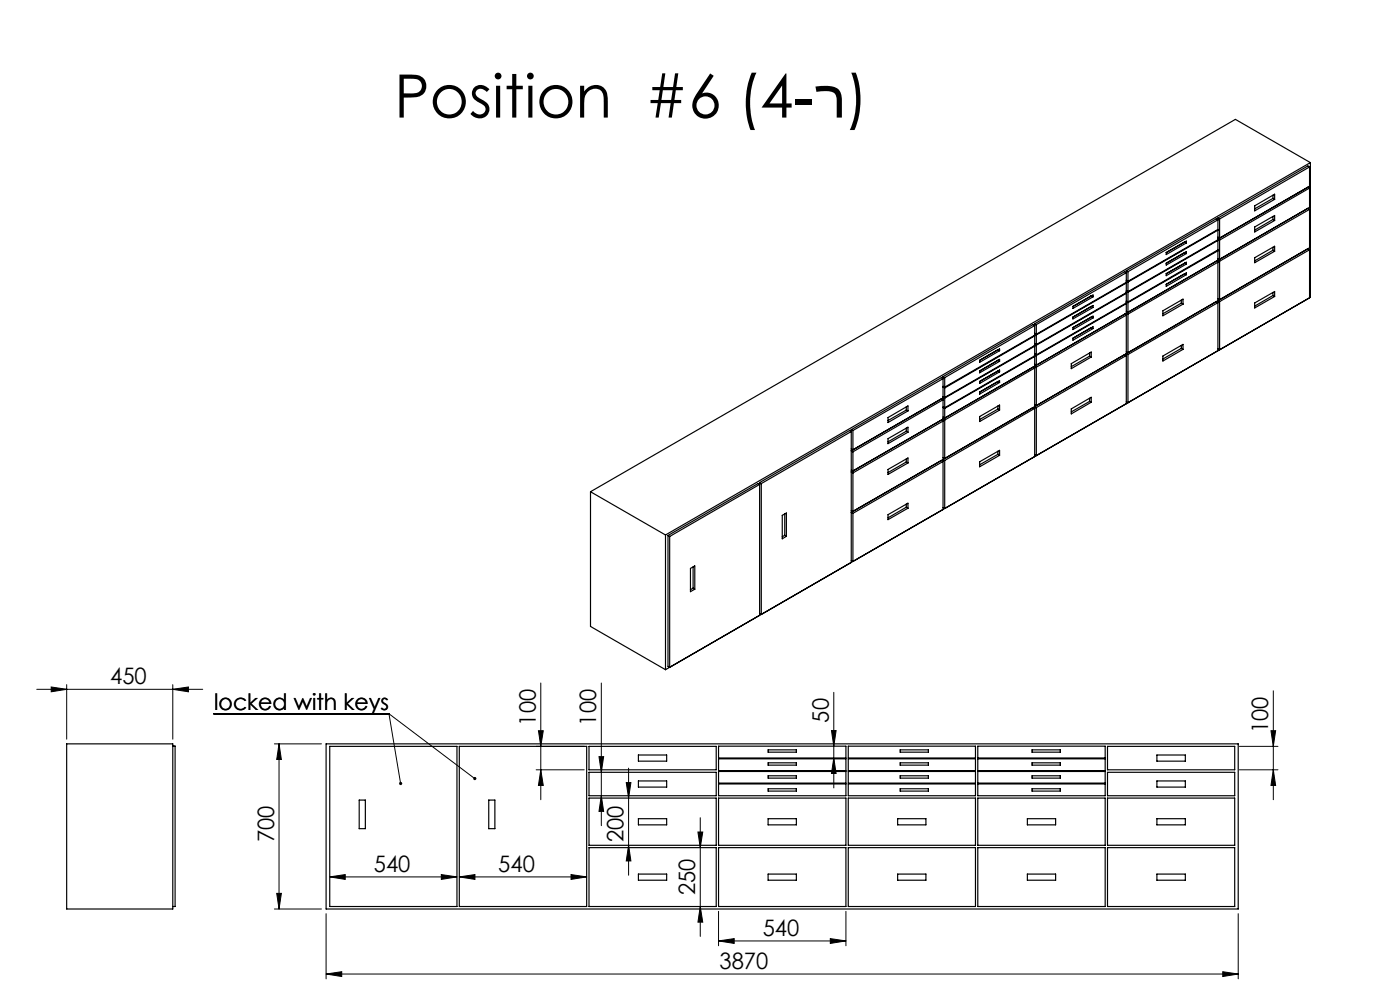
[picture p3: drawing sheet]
<svg xmlns="http://www.w3.org/2000/svg" width="297mm" height="210mm" viewBox="0 0 297 210" stroke-linecap="round" stroke-linejoin="round" font-family="sans-serif">
<defs><g id="words">
<text font-size="12.7" x="83.6" y="24.9">Position #6 )4-ר(</text>
<g font-size="4.8">
<text x="23.4" y="145.1">450</text>
<text x="45.4" y="150.6">locked with keys</text>
<text x="113.7" y="153.9" transform="rotate(-90 113.7 153.9)">100</text>
<text x="126.5" y="153.9" transform="rotate(-90 126.5 153.9)">100</text>
<text x="175.8" y="153.3" transform="rotate(-90 175.8 153.3)">50</text>
<text x="269.1" y="155.6" transform="rotate(-90 269.1 155.6)">100</text>
<text x="58.1" y="178.6" transform="rotate(-90 58.1 178.6)">700</text>
<text x="132.3" y="178.6" transform="rotate(-90 132.3 178.6)">200</text>
<text x="79.3" y="184.9">540</text>
<text x="105.7" y="184.9">540</text>
<text x="147.5" y="189.9" transform="rotate(-90 147.5 189.9)">250</text>
<text x="161.8" y="198.5">540</text>
<text x="152.7" y="205.5">3870</text>
</g>
</g></defs>
<g fill="none" stroke="#000" stroke-width=".21">
<path d="M7.8 146.2h35.2M10.9 145.7l3.2 .5-3.2 .5zM14.1 145.2v11.6M36.7 146.2l3.3-.5v1zM36.7 145.2v11.6M45.4 151.4h37.1M58.2 157.8h10M59.2 157.8v35M59.2 157.8l.5 3.3h-1zM82.5 151.4l2.5 14.8M82.5 151.4l18.2 13.8M113.7 158.3h10.2"/>
<path d="M114.2 155h1.1l-.6 3.3zM114.7 144.9v24.7M127.6 144.9v30.2M176.4 155h1l-.5 3.3zM176.9 146.9v20.2M262.9 158.3h8.2M269.6 155h1l-.5 3.3zM270.1 146.5v23.1M113.7 163.3h10.2M114.7 163.3l.6 3.3h-1.1zM127.1 160.5h1l-.5 3.3zM127.6 168.8l.5 3.3h-1z"/>
<path d="M132.9 166h.9l-.4 3.3zM133.4 179.3l.4 3.3h-.9zM133.4 162.9v22.8M148.1 176.5h1l-.5 3.3zM148.6 173.5v25.1M176.9 160.8l.5 3.3h-1zM262.9 163.3h8.2M270.1 163.3l.5 3.3h-1zM58.2 192.8h10M58.7 189.5h1l-.5 3.3zM69.2 193.8v13.8M70 186l3.2-.5v1z"/>
<path d="M70 186h26.9M93.6 185.5l3.3 .5-3.3 .5zM97.4 186l3.4-.5v1zM97.4 186h27.1M121.1 185.5l3.4 .5-3.4 .5zM148.6 192.3l.5 3.3h-1zM152.4 199.6l3.4-.5v1zM152.4 193.3v7.3M152.4 199.6h27.1M176.1 199.1l3.4 .5-3.4 .5zM179.5 193.3v7.3M262.7 193.8v13.8"/>
<path d="M69.2 206.6l3.3-.5v1zM69.2 206.6h193.5M259.4 206.1l3.3 .5-3.3 .5z"/>
</g>
<g fill="#000">
<path d="M10.9 145.7l3.2 .5-3.2 .5zM36.7 146.2l3.3-.5v1zM69.2 206.6l3.3-.5v1zM259.4 206.1l3.3 .5-3.3 .5z"/>
<path d="M59.2 157.8l.5 3.3h-1zM58.7 189.5h1l-.5 3.3z"/>
<path d="M84.8 165.9a.35 .35 0 0 0-.1 .4 .35 .35 0 0 0 .4 .2l-.1-.3 .1 .3a.34 .34 0 0 0 .2-.5 .34 .34 0 0 0-.5-.1zM100.5 164.8v.1a.33 .33 0 0 0 0 .5 .33 .33 0 0 0 .5-.1l-.3-.1 .3 .1 .1-.1a.35 .35 0 0 0-.2-.4 .35 .35 0 0 0-.4 0z"/>
<path d="M127.6 168.8l.5 3.3h-1zM127.1 160.5h1l-.5 3.3zM133.4 179.3l.4 3.3h-.9zM132.9 166h.9l-.4 3.3zM114.7 163.3l.6 3.3h-1.1zM114.2 155h1.1l-.6 3.3zM176.9 160.8l.5 3.3h-1zM176.4 155h1l-.5 3.3zM270.1 163.3l.5 3.3h-1zM269.6 155h1l-.5 3.3z"/>
<path d="M148.1 176.5h1l-.5 3.3zM148.6 192.3l.5 3.3h-1z"/>
<path d="M93.6 185.5l3.3 .5-3.3 .5zM70 186l3.2-.5v1z"/>
<path d="M97.4 186l3.4-.5v1zM121.1 185.5l3.4 .5-3.4 .5zM152.4 199.6l3.4-.5v1zM176.1 199.1l3.4 .5-3.4 .5z"/>
</g>
<g fill="none" stroke="#000" stroke-width=".25">
<path d="M277.5 39.7l.3 .2M277.8 35.4l-.3-.2-19.1 11M277.8 35.4v4.1l-19.4 11.2 .3 .2M277.8 35.4l-19.1 11.1M277.8 39.9v4.1l-19.1 11M277.8 39.9l-19.1 11M278 34.5l-136.8 79M278 34.5v28.6l-136.8 79M278 34.5l-15.9-9.2-136.8 79M238.8 60h.1l-19 11M238.9 57.4v28.2l-19 11.1M238.9 57.4l19.1-11 .4 .2-19.1 11"/>
<path d="M238.9 59.9l-19 11M238.9 57.4l.4 .2M238.9 59.5l.4 .2M239 59.5l-.1 .1 .4 .2M239.3 57.6v2.1M239.3 59.8v2.1M247.4 58.1l4.3-2.5v.4l-4.3 2.5zM251.3 51.3h.1M251.3 53.6h.1M251.3 55.8h.1M251.3 58.1h.1M251.3 51.3l.4 .2"/>
<path d="M251.3 51.3l-3.9 2.3M251.3 53.6l.4 .2M251.3 53.6l-3.9 2.2M251.3 55.8l.4 .2M251.3 58.1l.4 .2M251.3 58.1l-3.9 2.2M251.7 51.5l-4.3 2.5v-.4M251.7 51.5v-.4l-4.3 2.5M251.7 53.8v-.4l-4.3 2.4M251.7 58.3v-.4l-4.3 2.4M251.7 53.8l-4.3 2.4v-.4M251.7 58.3l-4.3 2.4v-.4"/>
<path d="M258 55.4l.4 .2-19.1 11M258.3 50.9l.1 .1-19.1 11M258.3 53.1l.1 .1-19.1 11M258.3 48.7l.1 .1-19.1 11M258.4 46.2v28.2l-19.1 11M258.4 55.2l-19.5 11.3M258.4 48.7l-19.1 11M258.4 50.9l-19.1 11M258.4 53l-19.1 11.1M258.4 46.2l.3 .3M258.4 54.8l.3 .2M258.4 55.2l.3 .2"/>
<path d="M258.7 46.5v4l-.3-.2M258.7 50.9v4.1M258.7 55.4v8.2M266.2 43.7l4.2-2.5v1.1l-4.2 2.4zM266.2 48.1l4.2-2.4v1.1l-4.2 2.4zM266.2 54.7l4.2-2.5v1.1l-4.2 2.4zM270.1 42.1l-3.9 2.2M270.1 41.4v.7M270.1 45.9v.7M270.1 52.4v.7M270.1 42.1l.3 .2M270.1 46.6l-3.9 2.2"/>
<path d="M270.1 46.6l.3 .2M270.1 53.1l-3.9 2.2M270.1 53.1l.3 .2M277.8 53l-.3-.2-19.1 11M277.8 44.4l-.3-.2-19.1 11M277.8 44.4v8.2l-19.1 11M277.8 53v10.2l-19.1 11M277.8 44.4l-19.1 11M277.8 53l-19.1 11M200.1 79.9v28.2l-19.2 11M200.1 79.9l19-11 .4 .2-19.1 11M200.1 79.9l.3 .2"/>
<path d="M211.7 74.2h.1M211.7 76.4h.1M211.7 78.7h.1M211.7 74.2l.4 .2M211.7 74.2l-3.9 2.2M211.7 76.4l.4 .3M211.7 76.4l-3.9 2.3M211.7 78.7l.4 .2M212.1 74.4l-4.3 2.5v-.5M212.1 74.4v-.4l-4.3 2.4M212.1 76.7v-.5l-4.3 2.5M212.1 76.7l-4.3 2.4v-.4"/>
<path d="M219.1 77.9l.4 .2-19.1 11M219.4 71.2l.1 .1-19.1 11M219.4 73.4h.1l-19.1 11M219.4 75.6h.1l-19.1 11M219.5 77.7l19.1-11.1 .3 .2-19 11.1M219.5 77.7l-19.4 11.2M219.5 68.7v28.2l-19.1 11M219.5 68.7l19.1-11.1 .3 .2-19 11.1M219.5 71.1l-19.1 11M219.5 73.3l-19.1 11M219.5 75.5l-19.1 11M219.5 68.7l.4 .2"/>
<path d="M219.5 70.7l.4 .2M219.5 72.9l.4 .2M219.5 75.1l.4 .2M219.5 77.2l.4 .3M219.5 77.7l.4 .2M219.6 75.1l-.1 .1 .4 .2M219.6 72.9l-.1 .1 .4 .2M219.6 70.8l-.1 .1 .4 .1M219.9 68.9v2M219.9 71v2.1M219.9 73.2v2.1M219.9 75.4v2.1"/>
<path d="M219.9 77.9v8.1M227.3 77.1l4.2-2.4v1l-4.2 2.5zM227.6 67.3l4.3-2.5v.4l-4.3 2.5zM231.1 75.6l-3.8 2.2M231.1 74.9v.7M231.1 75.6l.4 .1M231.5 62.8h.1M231.5 65h.1M231.5 67.3h.1M231.5 69.5h.1M231.5 62.8l-3.9 2.2M231.5 69.5l-3.9 2.2"/>
<path d="M231.5 62.8l.4 .2M231.5 65l.4 .2M231.5 67.3l.4 .1M231.5 67.3l-3.9 2.2M231.5 69.5l.4 .2M231.9 63l-4.3 2.4v-.4M231.9 63v-.4l-4.3 2.4M231.9 67.4v-.3l-4.3 2.4M231.9 69.7v-.4l-4.3 2.4M231.9 67.4l-4.3 2.5v-.4M231.9 69.7l-4.3 2.5v-.5M238.8 62.2h.1l-19 11"/>
<path d="M238.8 64.3l.1 .1-19 11M238.9 62.1l-19 11M238.9 75l-19 11M238.9 64.3l-19 11M238.9 66.5l-19 11M238.9 61.7l.4 .2M238.9 63.8l.4 .3M238.9 66.5l.4 .1M238.9 75l.4 .2M239 61.7l-.1 .1 .4 .2M239 63.9l-.1 .1 .4 .2M239.3 62v2.1"/>
<path d="M239.3 64.2v2l-.4-.2M239.3 66.6v8.2l-.4-.2M239.3 75.2v10.2M246.7 65.9l4.3-2.4v1l-4.3 2.5zM246.7 75.5l4.3-2.4v1l-4.3 2.5zM250.6 63.7v.6M250.6 73.3v.6M250.6 64.3l-3.9 2.3M250.6 64.3l.4 .2M250.6 73.9l-3.9 2.3M250.6 73.9l.4 .2M258 64l.4 .2-19.1 11"/>
<path d="M258.4 63.8l-19.5 11.2M258.4 63.4l.3 .2M258.4 63.8l.3 .2M258.4 74l.3 .2M258.7 64v10.2M266.2 64.3l4.2-2.5v1.1l-4.2 2.4zM270.1 62v.7M270.1 62.7l-3.9 2.2M270.1 62.7l.3 .2M180.6 91.1l19.1-11 .4 .2-19.2 11M180.6 91.1v28.2l-19.1 11M180.6 95.6l19.1-11 .4 .2-19.2 11z"/>
<path d="M180.6 91.1l.3 .2M180.6 95.2l.3 .2M180.9 91.3v4.1M180.9 95.8v4.1l-.3-.2M188.4 88.6l4.2-2.5v1.1l-4.2 2.4zM188.4 93.1l4.2-2.5v1.1l-4.2 2.4zM188.4 99.6l4.2-2.5v1.1l-4.2 2.4zM192.3 86.3v.7M192.3 90.8v.7M192.3 97.4v.6M192.3 87l-3.9 2.2M192.3 87l.3 .2"/>
<path d="M192.3 91.5l-3.9 2.2M192.3 91.5l.3 .2M192.3 98l-3.9 2.3M192.3 98l.3 .2M199.7 89.1l.4 .2-19.2 11M199.7 97.7l.4 .2-19.2 11M200.1 88.9l-19.5 11.2 .3 .2M200.1 84.4l-19.2 11M200.1 81.9l.3 .2M200.1 84.1l.3 .2M200.1 86.3l.3 .2M200.1 88.9l.3 .2"/>
<path d="M200.1 97l.3 .3M200.1 97.5l.3 .2M200.2 84.2l-.1 .1 .3 .1M200.2 86.4l-.1 .1 .3 .1M200.2 82l-.1 .1 .3 .2M200.4 97.7l19.1-11.1-.4-.1-38.5 22.2 .3 .2M200.4 80.1v2M200.4 82.3v2M200.4 84.4v2.1M200.4 86.6v2.1l-.3-.2M200.4 89.1v8.2M200.4 97.7v10.2"/>
<path d="M207.8 80.9l4.3-2.4v.4l-4.3 2.4zM207.8 88.4l4.3-2.5v1.1l-4.3 2.4zM207.8 98l4.3-2.5v1.1l-4.3 2.4zM211.7 80.9h.1M211.7 80.9l.4 .2M211.7 80.9l-3.9 2.3M211.7 86.1v.7M211.7 95.7v.7M211.7 86.8l-3.9 2.2M211.7 86.8l.4 .2M211.7 96.4l-3.9 2.2M211.7 96.4l.4 .2"/>
<path d="M212.1 81.1v-.4l-4.3 2.5M212.1 81.1l-4.3 2.5v-.4M219.5 86.2l19.1-11 .3 .2-19 11.1M219.5 96.4l.4 .3M219.5 86.2l-19.1 11.1M219.5 85.8l.4 .2M219.5 86.2l.4 .3M219.9 86.5v10.2M227.3 86.7l4.2-2.4v1l-4.2 2.5zM231.1 85.2l-3.8 2.2M231.1 84.5v.7M231.1 85.2l.4 .1"/>
<path d="M238.9 85.2l.4 .2M125.3 104.3l15.9 9.2M125.3 104.3v28.6l15.9 9.2M141.2 113.5v28.6M141.7 113.6l19.1-11 .3 .2-19 11M141.7 113.6v27.7l.4 .3M141.7 113.6l.4 .2M142.1 113.8v27.8M161.1 102.4l19.1-11.1 .4 .2-19.1 11.1M161.1 102.4v28.1l-19 11.1M161.1 102.4l.4 .2M161.5 102.6v27.7"/>
<path d="M165.9 109.3l.9-.5v5l-.9 .5zM166.5 113.6l-.6 .3M166.5 109v4.6M166.5 113.6l.3 .2M180.6 118.9l.3 .2M180.9 100.3v8.2l-.3-.2M180.9 108.9v10.2M188.4 109.2l4.2-2.5v1.1l-4.2 2.4zM192.3 106.9v.7M192.3 107.6l-3.9 2.2M192.3 107.6l.3 .2M200.1 107.7l.3 .2"/>
<path d="M146.5 120.6l.9-.6v5l-.9 .5zM147 124.8l-.5 .3M147 120.3v4.5M147 124.8l.4 .2M161.1 130.1l.4 .2M14.1 157.8h22.6v35h-22.6zM36.7 158.3h.4M36.7 158.3h.4v34h-.4M69.2 157.8h193.5v35h-193.5zM70 158.3h26.9v34h-26.9zM97.4 158.3h27.1v34h-27.1zM125 158.3h26.9v5h-26.9z"/>
<path d="M152.4 158.3h27.1v2.5h-27.1zM162.9 159.1h6v.5h-6zM180 158.3h26.9v2.5h-26.9zM191 159.1h6v.5h-6zM207.4 158.3h27.1v2.5h-27.1zM218.9 159.1h6v.5h-6zM234.9 158.3h27v5h-27zM76.2 169.7h1.3v6.1h-1.3zM103.7 169.7h1.3v6.1h-1.3zM125 179.8h26.9v12.5h-26.9zM125 163.8h26.9v5h-26.9zM125 169.3h26.9v10h-26.9z"/>
<path d="M135.4 160.2h6v1.3h-6zM135.4 165.7h6v1.3h-6zM135.4 173.7h6v1.3h-6zM152.4 179.8h27.1v12.5h-27.1zM152.4 166.3h27.1v2.5h-27.1zM152.4 169.3h27.1v10h-27.1zM152.4 163.6h27.1v2.5h-27.1zM152.4 161h27.1v2.5h-27.1zM162.9 173.7h6v1.3h-6zM162.9 164.6h6v.5h-6zM162.9 161.8h6v.5h-6zM162.9 167.3h6v.5h-6z"/>
<path d="M180 179.8h26.9v12.5h-26.9zM180 166.3h26.9v2.5h-26.9zM180 169.3h26.9v10h-26.9zM180 163.6h26.9v2.5h-26.9zM180 161h26.9v2.5h-26.9zM190.4 173.7h6v1.3h-6zM191 164.6h6v.5h-6zM191 161.8h6v.5h-6zM191 167.3h6v.5h-6zM207.4 179.8h27.1v12.5h-27.1zM207.4 166.3h27.1v2.5h-27.1zM207.4 169.3h27.1v10h-27.1z"/>
<path d="M207.4 163.6h27.1v2.5h-27.1zM207.4 161h27.1v2.5h-27.1zM217.9 173.7h6v1.3h-6zM218.9 164.6h6v.5h-6zM218.9 161.8h6v.5h-6zM218.9 167.3h6v.5h-6zM234.9 179.8h27v12.5h-27zM234.9 163.8h27v5h-27zM234.9 169.3h27v10h-27zM245.4 160.2h6.1v1.3h-6.1zM245.4 165.7h6.1v1.3h-6.1zM245.4 173.7h6.1v1.3h-6.1z"/>
<path d="M135.4 185.4h6v1.3h-6zM162.9 185.4h6v1.3h-6zM190.4 185.4h6v1.3h-6zM217.9 185.4h6v1.3h-6zM245.4 185.4h6.1v1.3h-6.1z"/>
</g>
<use href="#words"/>
</svg>
